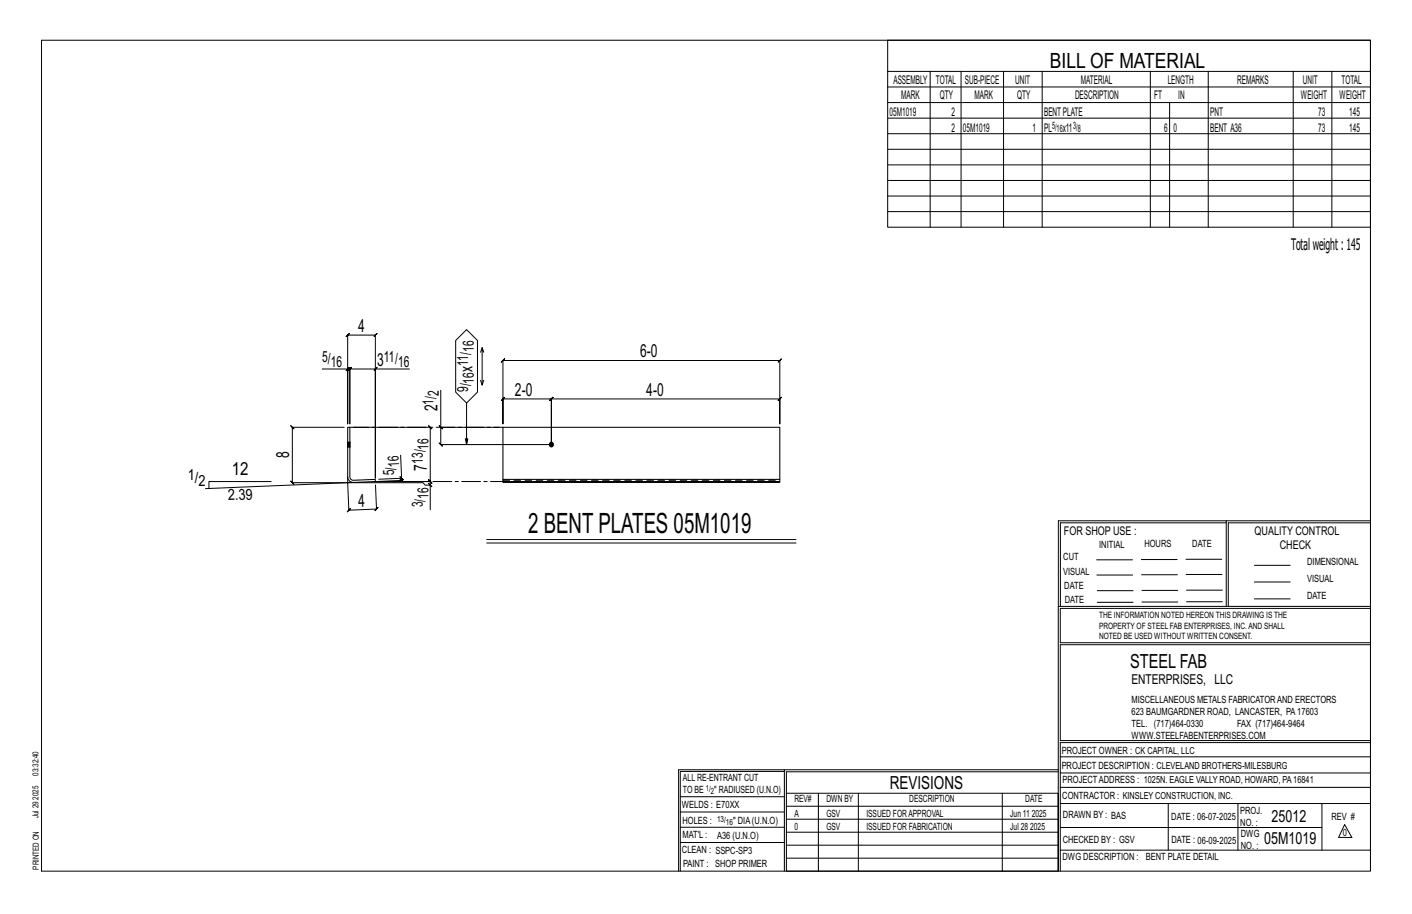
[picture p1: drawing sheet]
<svg xmlns="http://www.w3.org/2000/svg" width="432mm" height="279mm" viewBox="0 0 432 279" stroke-linecap="round" stroke-linejoin="round" font-family="sans-serif">
<defs><g id="words">
<text font-size="8.6" x="161.5" y="163">2 BENT PLATES 05M1019</text>
<text font-size="6.4" x="321.1" y="20.7">BILL OF MATERIAL</text>
<text font-size="5.9" x="345.6" y="204.1">STEEL FAB</text>
<g font-size="5.5">
<text x="109.5" y="101.4">4</text>
<text x="115.3" y="111.8">3</text>
<text x="144.5" y="113.8" transform="rotate(-90 144.5 113.8)">x</text>
<text x="195.7" y="109.2">6-0</text>
<text x="133.8" y="125.7" transform="rotate(-90 133.8 125.7)">2</text>
<text x="157.5" y="121">2-0</text>
<text x="197.7" y="121">4-0</text>
<text x="88.4" y="140.1" transform="rotate(-90 88.4 140.1)">8</text>
<text x="130.6" y="143.9" transform="rotate(-90 130.6 143.9)">7</text>
<text x="70.8" y="145.2">12</text>
<text x="109.7" y="154.8" transform="rotate(-2 109.7 154.8)">4</text>
<text x="272.2" y="241.1">REVISIONS</text>
</g>
<g font-size="5.1">
<text x="388.9" y="251.3">25012</text>
<text x="386.6" y="258.1">05M1019</text>
</g>
<text font-size="4.9" x="394.8" y="76.4">Totalweight : 145</text>
<g font-size="4.7">
<text x="144.9" y="107.6" transform="rotate(-90 144.9 107.6)">16</text>
<text x="98.5" y="110.6">5/</text>
<text x="101.1" y="112.2">16</text>
<text x="117.4" y="110.6">11/</text>
<text x="121.7" y="112.2">16</text>
<text x="143.2" y="111.9" transform="rotate(-90 143.2 111.9)">11/</text>
<text x="143.2" y="119.9" transform="rotate(-90 143.2 119.9)">9/</text>
<text x="144.9" y="117.3" transform="rotate(-90 144.9 117.3)">16</text>
<text x="132.6" y="123.7" transform="rotate(-90 132.6 123.7)">1/</text>
<text x="134.2" y="121" transform="rotate(-90 134.2 121)">2</text>
<text x="131" y="137.5" transform="rotate(-90 131 137.5)">16</text>
<text x="122.1" y="142.7" transform="rotate(-92 122.1 142.7)">16</text>
<text x="129.3" y="141.8" transform="rotate(-90 129.3 141.8)">13/</text>
<text x="57.4" y="146.9">1/</text>
<text x="60.7" y="148.5">2</text>
<text x="120.5" y="145.3" transform="rotate(-92 120.5 145.3)">5/</text>
<text x="69.8" y="152.9" transform="rotate(-2 69.8 152.9)">2.39</text>
<text x="129.3" y="155.1" transform="rotate(-90 129.3 155.1)">3/</text>
<text x="131" y="152.5" transform="rotate(-90 131 152.5)">16</text>
</g>
<text font-size="4.2" x="346" y="209.1">ENTERPRISES, LLC</text>
<g font-size="3.7">
<text x="273.2" y="25.6">ASSEMBLY</text>
<text x="286.2" y="25.6">TOTAL</text>
<text x="295.1" y="25.6">SUB-PIECE</text>
<text x="310.4" y="25.6">UNIT</text>
<text x="330.5" y="25.6">MATERIAL</text>
<text x="357.1" y="25.6">LENGTH</text>
<text x="378.3" y="25.6">REMARKS</text>
<text x="398.4" y="25.6">UNIT</text>
<text x="410.2" y="25.6">TOTAL</text>
<text x="272.1" y="35.5">05M1019</text>
<text x="275.6" y="30.4">MARK</text>
<text x="287.4" y="30.4">QTY</text>
<text x="290.9" y="35.5">2</text>
<text x="298" y="30.4">MARK</text>
<text x="311" y="30.4">QTY</text>
<text x="319.3" y="35.5">BENTPLATE</text>
<text x="328.7" y="30.4">DESCRIPTION</text>
<text x="353" y="30.4">FT</text>
<text x="360.3" y="30.4">IN</text>
<text x="370.1" y="35.5">PNT</text>
<text x="397.8" y="30.4">WEIGHT</text>
<text x="403.2" y="35.5">73</text>
<text x="409.6" y="30.4">WEIGHT</text>
<text x="412.6" y="35.5">145</text>
<text x="290.9" y="40.2">2</text>
<text x="294.5" y="40.2">05M1019</text>
<text x="315.8" y="40.2">1</text>
<text x="319.3" y="40.2">PL</text>
<text x="325" y="40.2">x11</text>
<text x="356" y="40.2">6</text>
<text x="358.9" y="40.2">0</text>
<text x="370.1" y="40.2">BENT A36</text>
<text x="403.2" y="40.2">73</text>
<text x="412.6" y="40.2">145</text>
<text x="325.3" y="163.4">FOR SHOP USE :</text>
<text x="383.7" y="163.4">QUALITY CONTROL</text>
<text x="391.4" y="167.8">CHECK</text>
</g>
<g font-size="3.1">
<text x="321.7" y="39.4">5/</text>
<text x="323.1" y="40.5">16</text>
<text x="328.2" y="39.4">3/</text>
<text x="329.6" y="40.5">8</text>
<text x="336.2" y="167.4">INITIAL</text>
<text x="350" y="167.1">HOURS</text>
<text x="364.6" y="167.2">DATE</text>
<text x="325.2" y="171.3">CUT</text>
<text x="399.8" y="172.8">DIMENSIONAL</text>
<text x="325.1" y="175.8">VISUAL</text>
<text x="399.8" y="177.9">VISUAL</text>
<text x="325.5" y="180">DATE</text>
<text x="325.7" y="184.4">DATE</text>
<text x="399.8" y="183.1">DATE</text>
<text x="346" y="215">MISCELLANEOUS METALS FABRICATORAND ERECTORS</text>
<text x="346" y="218.6">623 BAUMGARDNER ROAD, LANCASTER, PA17603</text>
<text x="346" y="225.8">WWW.STEELFABENTERPRISES.COM</text>
<text x="346" y="222.2">TEL. (717)464-0330</text>
<text x="378.3" y="222.2">FAX (717)464-9464</text>
<text x="324.7" y="230.5">PROJECT OWNER : CK CAPITAL, LLC</text>
<text x="208.8" y="238.8">ALL RE-ENTRANT CUT</text>
<text x="324.7" y="235.1">PROJECT DESCRIPTION : CLEVELAND BROTHERS-MILESBURG</text>
<text x="324.9" y="239.5">PROJECTADDRESS : 1025N. EAGLE VALLY ROAD, HOWARD, PA16841</text>
<text x="208.8" y="242.5">TO BE</text>
<text x="218.4" y="242.5">&quot; RADIUSED (U.N.O)</text>
<text x="242.9" y="245.3">REV#</text>
<text x="252.7" y="245.3">DWN BY</text>
<text x="278.1" y="245.3">DESCRIPTION</text>
<text x="313.5" y="245.3">DATE</text>
<text x="324.9" y="244.2">CONTRACTOR : KINSLEY CONSTRUCTION, INC.</text>
<text x="208.5" y="247">WELDS : E70XX</text>
<text x="208.7" y="251.7">HOLES :</text>
<text x="224.2" y="251.8">&quot; DIA(U.N.O)</text>
<text x="242.9" y="249.9">A</text>
<text x="252.7" y="249.9">GSV</text>
<text x="264.9" y="249.9">ISSUED FORAPPROVAL</text>
<text x="309" y="249.9">Jun 11</text>
<text x="315.5" y="249.9">2025</text>
<text x="325.1" y="250">DRAWN BY : BAS</text>
<text x="358.2" y="250.5">DATE : 06-07-2025</text>
<text x="379.3" y="248.9">PROJ.</text>
<text x="407.2" y="250.5">REV #</text>
<text x="208.7" y="256.3">MAT'L :</text>
<text x="219.3" y="256.4">A36 (U.N.O)</text>
<text x="242.9" y="253.8">0</text>
<text x="252.7" y="253.8">GSV</text>
<text x="264.9" y="253.8">ISSUED FOR FABRICATION</text>
<text x="309" y="253.8">Jul 28</text>
<text x="315" y="253.8">2025</text>
<text x="325" y="257.6">CHECKED BY : GSV</text>
<text x="358.3" y="257.7">DATE : 06-09-2025</text>
<text x="379.3" y="252.5">NO. :</text>
<text x="379.5" y="255.9">DWG</text>
<text x="410.6" y="255.5">0</text>
<text x="208.6" y="260.7">CLEAN : SSPC-SP3</text>
<text x="324.9" y="262.9">DWG DESCRIPTION :</text>
<text x="350.4" y="263">BENT PLATE DETAIL</text>
<text x="379.5" y="259.5">NO. :</text>
<text x="208.9" y="265">PAINT : SHOP PRIMER</text>
</g>
<g font-size="2.7">
<text x="336.1" y="189">THE INFORMATION NOTED HEREON THIS DRAWING IS THE</text>
<text x="336.1" y="195.4">NOTED BE USED WITHOUT WRITTEN CONSENT.</text>
<text x="336.1" y="192.2">PROPERTY OF STEEL FAB ENTERPRISES, INC.AND SHALL</text>
</g>
<g font-size="2.6">
<text x="215.9" y="241.8">1/</text>
<text x="217.4" y="242.7">2</text>
<text x="219.3" y="251.1">13/</text>
<text x="222" y="252.1">16</text>
</g>
<g font-size="2.5">
<text x="11.7" y="237.1" transform="rotate(-90 11.7 237.1)">03:32:40</text>
<text x="11.8" y="244.4" transform="rotate(-90 11.8 244.4)">2025</text>
<text x="11.8" y="250.1" transform="rotate(-90 11.8 250.1)">Jul 29</text>
<text x="11.9" y="265.8" transform="rotate(-90 11.9 265.8)">PRINTED ON</text>
</g>
</g></defs>
<g fill="none" stroke="#000" stroke-width=".31">
<path d="M12.7 12.3h406.4v254h-406.4zM271.5 12.3h147.6v57.2h-147.6zM271.5 21.8h147.6M271.5 26.6h147.6M271.5 31.4h147.6M271.5 36.1h147.6M284.5 21.8v47.7M293.9 21.8v47.7M306.9 21.8v47.7M318.7 21.8v47.7M351.8 21.8v47.7M357.7 31.4v38.1"/>
<path d="M369.5 21.8v47.7M395.5 21.8v47.7M407.3 21.8v47.7M271.5 40.9h147.6M271.5 45.6h147.6M271.5 50.4h147.6M271.5 55.2h147.6M271.5 59.9h147.6M271.5 64.7h147.6M98.5 112.8h7.8v16.8v-27.2l-.5 .5 1-1-.5 .5h8.5l-.5 .5 1-1-.5 .5v43.7v-33.3h10.4M106.3 112.8l-.5 .5 1-1zM106.3 112.8h.7l-.5 .5 1-1-.5 .5v16.8v-16.8l-.5 .5 1-1-.5 .5h7.8"/>
<path d="M114.8 112.8l.5-.5-1 1zM134.8 119.3v11.3h17.9M139.3 104.1l3.4-3.3 3.3 3.3v15.8l-3.3 3.3-3.4-3.3zM147 116.3l.4 1.4 .5-1.4M147.4 106.3l-.4 1.4M147.9 107.7l-.5-1.4v11.4M153.8 110.2l-.5 .5 1-1-.5 .5h84.7l-.5 .5 1-1-.5 .5v19.4v-7.7l.5-.5-1 1 .5-.5h-69.9l.5-.5-1 1 .5-.5v14v-14l.5-.5-1 1 .5-.5h-14.8l.5-.5-1 1 .5-.5v7.7zM105.3 130.6h-15.9l-.5-.5 1 1-.5-.5v17l-.5-.5 1 1-.5-.5h39.9l.8 .7h1.5v7.5M108 130.6h23.6l-.5-.5 1 1-.5-.5v16.6l-.5-.5 1 1-.5-.5h-15.8h15.8l-.5-.5 1 1-.5-.5v1.1M122.5 139.1l.3 7.1-7 .3M134.3 130.1l1 1zM134.8 130.6v5.3l-.5-.5 1 1-.5-.5h33.8"/>
<path d="M142.7 123.2v12.7l-.4-1.7h.8l-.4 1.7M82.9 147.2h-19v2.1M114.8 148.3l.3 7.3 .5-.5-.9 1 .4-.5-8.4 .4 .5-.6-1 1.1 .5-.5-.4-8.4-43.5 1.8M122.3 145.7l1 1zM122.8 146.2v.7l-.5-.5 1.1 .9-.6-.4-7 .3M131.1 147.8l1 1zM375 159.8h-50.7v25.6M375 159.2h-51.3l-.1 107.1M419.1 159.2h-44.1v26.2M419.1 159.8h-43.5v25.6M148.8 164.9h94.6M148.8 166h94.6"/>
<path d="M335.4 171.1h10.9M335.4 175.8h11M349 171h11M349.1 175.7h11M362.7 171h10.9M362.7 175.6h11M383.6 172.8h11M383.6 177.9h11M323.7 185.4h95.4M335.5 184.1h11M335.5 180.6h11M349.2 184h11"/>
<path d="M349.2 180.5h11M362.9 180.4h10.9M362.9 184h10.9M383.6 183.1h11M419.1 186h-94.9v10.5h94.9M419.1 197.1h-94.9v29.3h94.9v.6h-94.9v39.3M239.9 235.8h-31.9v30.5M239.9 235.3h-32.4v31M323.6 235.3h-83.7v31M323.6 235.9h-83.1v6.6M324.2 236.3h94.9M324.2 231.4h94.9"/>
<path d="M208 252.9h31.9M208 257.5h31.9M208 243.6h31.9M208 248.2h31.9M240.5 242.5h83.1v23.8h-83.1zM240.5 258.4h83.1M240.5 254.4h83.1M240.5 250.4h83.1M240.5 246.5h83.1M250.3 242.5v23.8M262.5 242.5v23.8M306.5 242.5v23.8"/>
<path d="M324.2 253h80.1M324.2 245.6h94.9M324.2 259.9h94.9M324.2 240.7h94.9M357.3 245.6v14.3M378.6 245.6v14.3M404.3 245.6v14.3M411.2 252.1l2.2 3.9h-4zM240.5 262.3h83.1"/>
</g>
<circle cx="168.5" cy="135.9" r=".68" fill="#000" stroke="#000" stroke-width=".31"/>
<path d="M106.3 135.2h.1M106.3 136.6h.1M106.3 130.6h.7l.1 15.7 1 .5 6.7-.3v.7l-6.7 .3a1.72 1.72 0 0 1-1.8-1.7zM107 135.2h.1M107 136.6h.1M153.8 146.5h84.7v.7h-84.7zM153.8 147.2v.3h84.7v-.3M153.8 146.5v-15.9h84.7v15.9" fill="none" stroke="#000" stroke-width=".32"/>
<g fill="none" stroke="#000" stroke-width=".31" stroke-dasharray="2 1.4">
<path d="M106.3 135.8v-.3h.7v.3M106.3 135.5v-.2h.7v.2M106.3 135.3h.7M106.3 135.2h.1M106.3 136.6h.1M106.3 136.5l.7 .1M106.3 136.3v.2l.7 .1M106.3 136v.3h.7v.2M106.3 136.6h.7M107 135.2h-.7M107 135.2h.1M107 136v-.2h-.7v.2h.7v.3"/>
<path d="M153.8 146.8h84.7"/>
</g>
<path d="M107 130.6h46.8M106.3 145.8v1.8l1.8-.1M114.8 147.2h39" fill="none" stroke="#000" stroke-width=".31" stroke-dasharray="5.8 1 1 1"/>
<use href="#words"/>
</svg>
